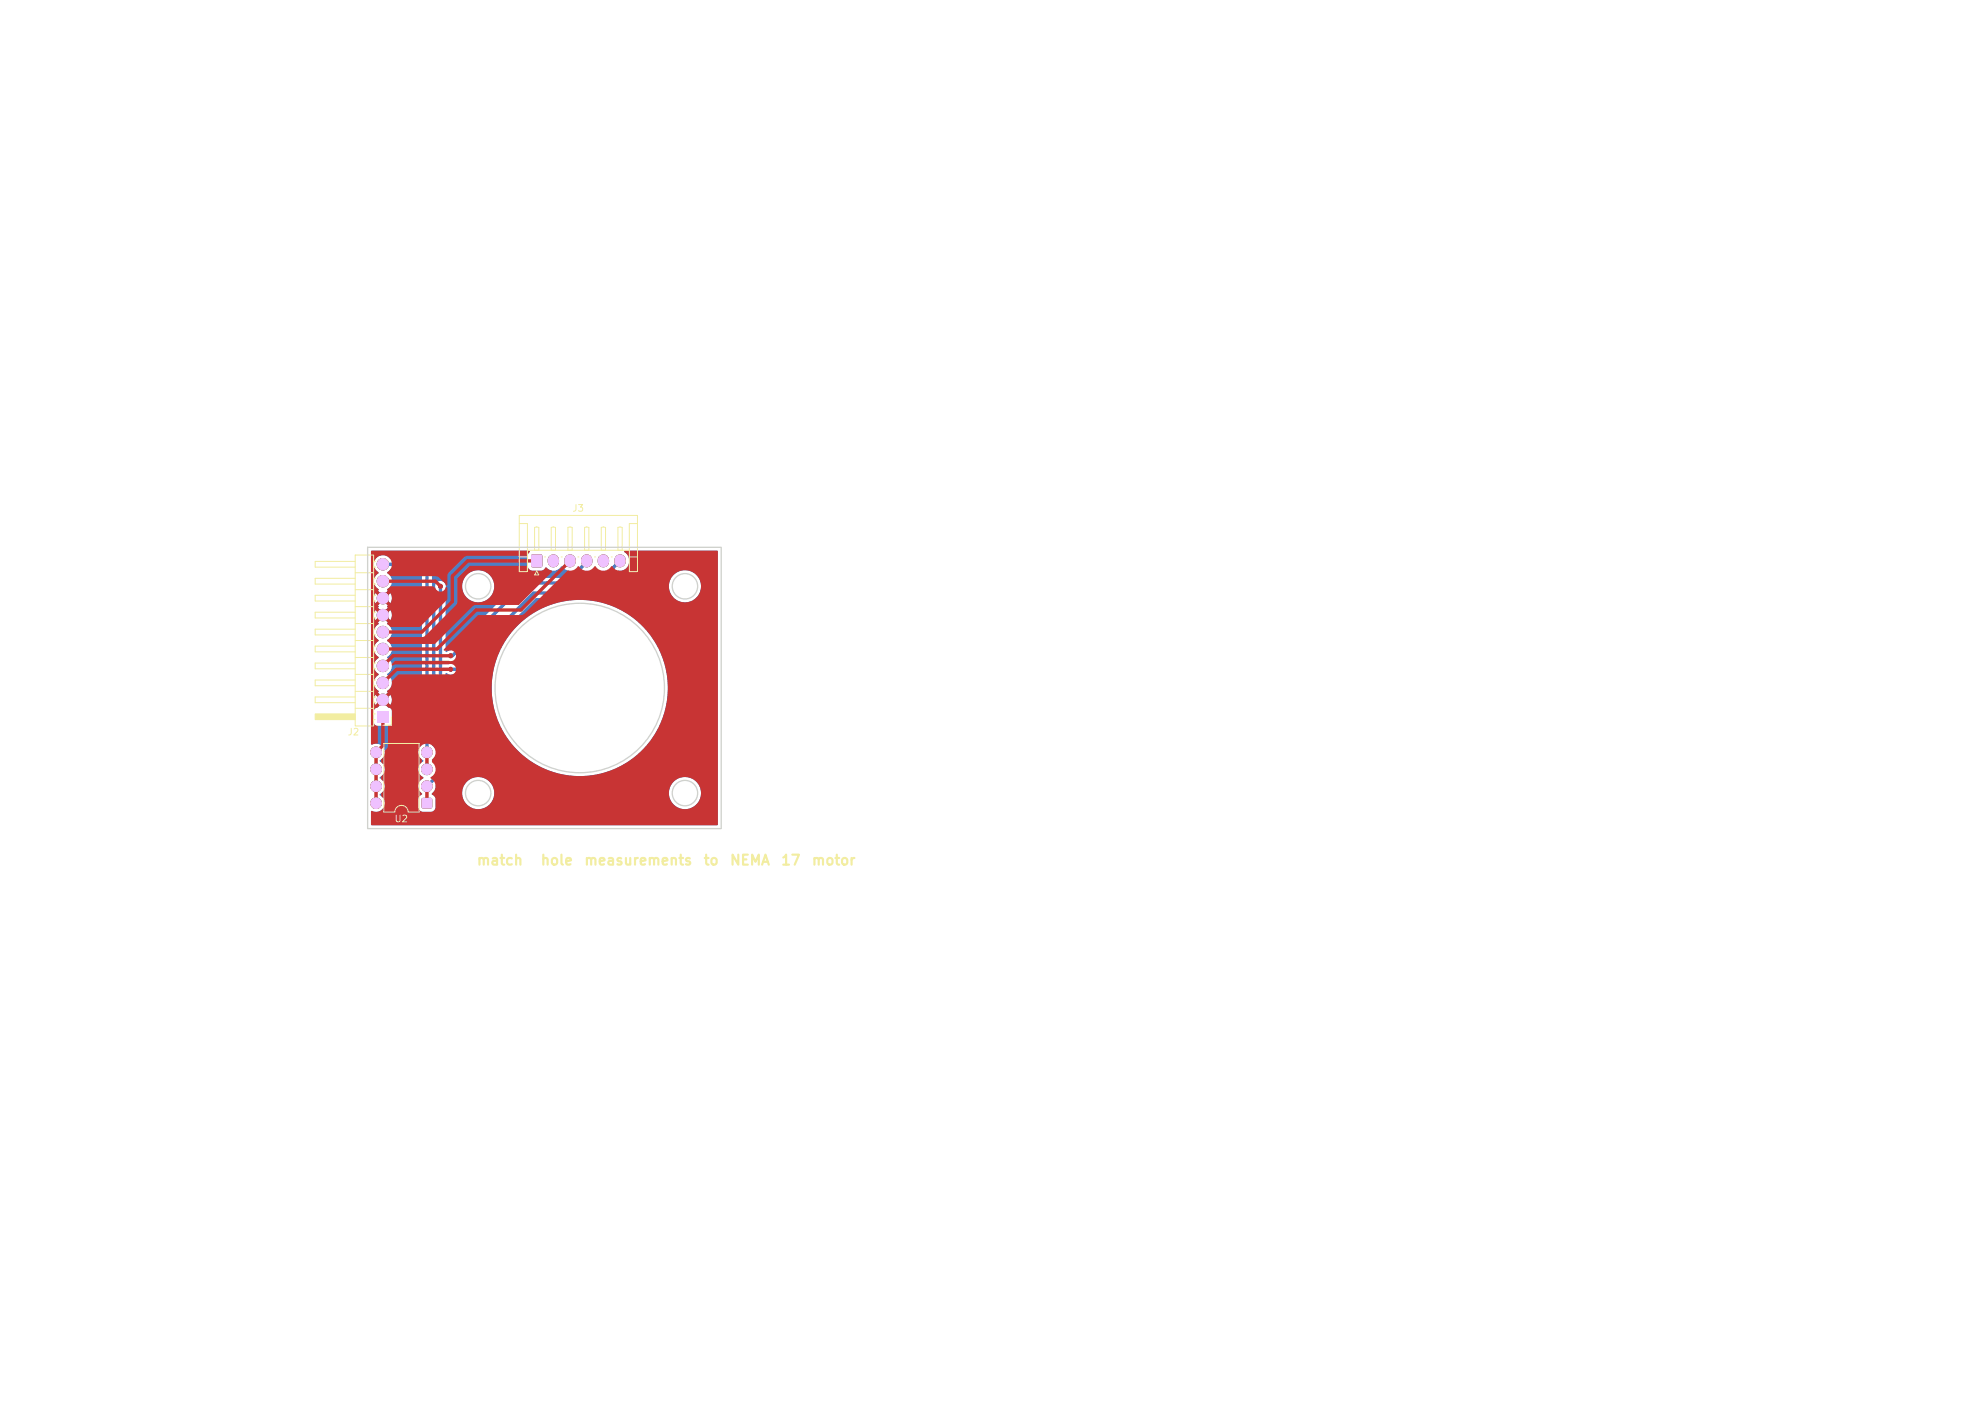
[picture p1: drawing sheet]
<svg xmlns="http://www.w3.org/2000/svg" width="297mm" height="210mm" viewBox="0 0 297 210" stroke-linecap="round" stroke-linejoin="round" font-family="sans-serif">
<defs><g id="words">
<g font-size="1.5" fill="#f2eda1">
<text x="71.4" y="130.1">match</text>
<text x="81" y="130.1">hole</text>
<text x="87.5" y="130.1">measurements</text>
<text x="105.4" y="130.1">to</text>
<text x="109.3" y="130.1">NEMA</text>
<text x="117" y="130.1">17</text>
<text x="121.6" y="130.1">motor</text>
</g>
<g font-size="1" fill="#f2eda1">
<text x="85.7" y="76.9">J3</text>
<text x="52" y="110.5">J2</text>
<text x="59.1" y="123.5">U2</text>
</g>
</g></defs>
<path d="M63.3 119.7h1.4v1.4h-1.4z" fill="#4d7fc4"/>
<g fill="#4d7fc4" stroke="#4d7fc4" stroke-width=".15">
<circle cx="64" cy="117.9" r=".8"/>
<circle cx="64" cy="115.3" r=".8"/>
<circle cx="64" cy="112.8" r=".8"/>
<circle cx="56.4" cy="112.8" r=".8"/>
<circle cx="56.4" cy="115.3" r=".8"/>
<circle cx="56.4" cy="117.9" r=".8"/>
<circle cx="56.4" cy="120.4" r=".8"/>
</g>
<path d="M79.7 83.2h1.5v1.8h-1.5z" fill="#4d7fc4"/>
<path d="M83 83.9v.3M85.5 83.9v.3M88 83.9v.3M90.5 83.9v.3M93 83.9v.3" fill="none" stroke="#4d7fc4" stroke-width="1.7"/>
<path d="M56.6 106.6h1.7v1.7h-1.7z" fill="#4d7fc4"/>
<g fill="#4d7fc4" stroke="#4d7fc4" stroke-width=".15">
<circle cx="57.4" cy="104.9" r=".85"/>
<circle cx="57.4" cy="102.4" r=".85"/>
<circle cx="57.4" cy="99.8" r=".85"/>
<circle cx="57.4" cy="97.3" r=".85"/>
<circle cx="57.4" cy="94.7" r=".85"/>
<circle cx="57.4" cy="92.2" r=".85"/>
<circle cx="57.4" cy="89.7" r=".85"/>
<circle cx="57.4" cy="87.1" r=".85"/>
<circle cx="57.4" cy="84.6" r=".85"/>
<circle cx="66" cy="87.9" r=".3"/>
<circle cx="67.6" cy="98.3" r=".3"/>
<circle cx="67.6" cy="100.3" r=".3"/>
<circle cx="75.2" cy="86.9" r=".3"/>
<circle cx="62.2" cy="96" r=".3"/>
</g>
<path d="M57.4 84.6h6.1l.5 .5v27.7M66 87.9v27.9l-2 2.1M88 84.1v.1l-3.2 3.2h-6.1l-10.9 10.9h-.2M93 84.1l-4.9 4.8h-8.1l-11.4 11.4h-1M64 112.8h.1" fill="none" stroke="#4d7fc4" stroke-width=".51"/>
<path d="M55.6 82.6l23.7-.1 .1 .2-.3 .5v1.6a.74 .74 0 0 0 .7 .7h1.4l.3-.1 .3-.3h.1a1.47 1.47 0 0 0 2.3-.2h.1a1.75 1.75 0 0 0 1.1 .7l-.9 1h-5.8l-.3 .1-10.8 10.8-.7 .3-.1-.2v-9.9h2.5v.3a2.41 2.41 0 0 0 3.6 1.9 2.41 2.41 0 0 0 0-4.1 2.41 2.41 0 0 0-3.6 1.9h-2.5a.81 .81 0 0 0-1-.6 .81 .81 0 0 0-.5 1.1v23.7l-.2 .2-.3-.4-.1-26.8-.7-.9-.4-.2h-5.1a1.38 1.38 0 0 0-2.1-.1 1.38 1.38 0 0 0 .4 2.2 1.48 1.48 0 0 0 0 2.5l-.2 .1 .7 .7-.4 .3-.7-.5a1.34 1.34 0 0 0 .1 1.4l.6-.6 .4 .3-.7 .7 .2 .1-.2 .2 .7 .6-.4 .4-.6-.7a1.33 1.33 0 0 0 0 1.6l.6-.7 .4 .4-.7 .6 .2 .2a1.43 1.43 0 0 0 0 2.5 1.48 1.48 0 0 0 0 2.6 1.48 1.48 0 0 0 0 2.5 1.48 1.48 0 0 0 0 2.5l-.2 .2 .7 .6-.4 .4-.7-.6a1.34 1.34 0 0 0 .1 1.5l.6-.7 .4 .4-.8 .7a.49 .49 0 0 0-.4 .4v1.9l.1 .2 .3 .2h1.8l.3-.2 .2-.3v-1.8a.58 .58 0 0 0-.6-.4l-.7-.7 .4-.4 .7 .6a1.34 1.34 0 0 0-.1-1.5l-.6 .7-.4-.4 .6-.7a.21 .21 0 0 1 0-.2 .21 .21 0 0 1 .2-.1 1.46 1.46 0 0 0-.3-2.3 1.48 1.48 0 0 0 0-2.6 1.48 1.48 0 0 0 0-2.5 1.48 1.48 0 0 0 0-2.5l.2-.2-.7-.6 .4-.4 .7 .6a1.34 1.34 0 0 0-.1-1.5l-.6 .7-.4-.4 .7-.6-.2-.2 .2-.1-.7-.7 .4-.3 .6 .6a1.33 1.33 0 0 0 0-1.5l-.6 .6-.4-.3 .7-.7-.1-.2a1.43 1.43 0 0 0-.1-2.5l.6-.5h4.5l.2 .2v26.1a1.43 1.43 0 0 0 .2 2.5 1.42 1.42 0 0 0-.8 1.2 1.42 1.42 0 0 0 .8 1.3 1.44 1.44 0 0 0-.2 2.4 1.01 1.01 0 0 0-.6 .8l.1 1.5 .2 .2 .4 .2h1.2l.4-.2 .3-.4v-1.3a1.06 1.06 0 0 0-.6-.8l.2-.3h4.4v.3a2.41 2.41 0 0 0 2.5 2.3 2.41 2.41 0 0 0 2.3-2.6h26.2v.3a2.41 2.41 0 0 0 3.6 1.9 2.41 2.41 0 0 0 0-4.1 2.41 2.41 0 0 0-3.6 1.9h-26.2v-.2a2.41 2.41 0 0 0-2.5-2 2.41 2.41 0 0 0-2.3 2.2h-4.4l.4-.5v-.6l1.3-1.3 .2-.4v-13.1h6.9a13.2 13.2 0 0 0 19.3 12 13.2 13.2 0 0 0 1.2-22.7 13.2 13.2 0 0 0-20.4 10l-.1 .7h-6.9v-1.8l.1-.1h.1a.81 .81 0 0 0 .9 .2h.8l.4-.2 11.2-11.2h7.9l.4-.2 1.8-1.8h9.9v.3a2.41 2.41 0 0 0 3.6 1.9 2.41 2.41 0 0 0 0-4.1 2.41 2.41 0 0 0-3.6 1.9h-9.9l2.2-2.1a1.51 1.51 0 0 0 1.7-1 1.51 1.51 0 0 0-.7-1.8v-.1l.1-.2 13.9 .1v41l-51.9 .1-.1-.1v-1.9a.37 .37 0 0 1 .6 0 1.34 1.34 0 0 0 1.4-1 1.34 1.34 0 0 0-.7-1.6 1.42 1.42 0 0 0 .8-1.2 1.42 1.42 0 0 0-.8-1.3 1.42 1.42 0 0 0 .8-1.3 1.42 1.42 0 0 0-.8-1.3 1.37 1.37 0 0 0 .6-1.8 1.37 1.37 0 0 0-1.8-.6z" fill="#4d7fc4"/>
<path d="M63.3 119.7h1.4v1.4h-1.4z" fill="#9afff8"/>
<g fill="#9afff8" stroke="#9afff8" stroke-width=".15">
<circle cx="64" cy="117.9" r=".8"/>
<circle cx="64" cy="115.3" r=".8"/>
<circle cx="64" cy="112.8" r=".8"/>
<circle cx="56.4" cy="112.8" r=".8"/>
<circle cx="56.4" cy="115.3" r=".8"/>
<circle cx="56.4" cy="117.9" r=".8"/>
<circle cx="56.4" cy="120.4" r=".8"/>
</g>
<path d="M79.7 83.2h1.5v1.8h-1.5z" fill="#9afff8"/>
<path d="M83 83.9v.3M85.5 83.9v.3M88 83.9v.3M90.5 83.9v.3M93 83.9v.3" fill="none" stroke="#9afff8" stroke-width="1.7"/>
<path d="M56.6 106.6h1.7v1.7h-1.7z" fill="#9afff8"/>
<g fill="#9afff8" stroke="#9afff8" stroke-width=".15">
<circle cx="57.4" cy="104.9" r=".85"/>
<circle cx="57.4" cy="102.4" r=".85"/>
<circle cx="57.4" cy="99.8" r=".85"/>
<circle cx="57.4" cy="97.3" r=".85"/>
<circle cx="57.4" cy="94.7" r=".85"/>
<circle cx="57.4" cy="92.2" r=".85"/>
<circle cx="57.4" cy="89.7" r=".85"/>
<circle cx="57.4" cy="87.1" r=".85"/>
<circle cx="57.4" cy="84.6" r=".85"/>
</g>
<path d="M63.3 119.7h1.4v1.4h-1.4z" fill="#c83434"/>
<g fill="#c83434" stroke="#c83434" stroke-width=".15">
<circle cx="64" cy="117.9" r=".8"/>
<circle cx="64" cy="115.3" r=".8"/>
<circle cx="64" cy="112.8" r=".8"/>
<circle cx="56.4" cy="112.8" r=".8"/>
<circle cx="56.4" cy="115.3" r=".8"/>
<circle cx="56.4" cy="117.9" r=".8"/>
<circle cx="56.4" cy="120.4" r=".8"/>
</g>
<path d="M79.7 83.2h1.5v1.8h-1.5z" fill="#c83434"/>
<path d="M83 83.9v.3M85.5 83.9v.3M88 83.9v.3M90.5 83.9v.3M93 83.9v.3" fill="none" stroke="#c83434" stroke-width="1.7"/>
<path d="M56.6 106.6h1.7v1.7h-1.7z" fill="#c83434"/>
<g fill="#c83434" stroke="#c83434" stroke-width=".15">
<circle cx="57.4" cy="104.9" r=".85"/>
<circle cx="57.4" cy="102.4" r=".85"/>
<circle cx="57.4" cy="99.8" r=".85"/>
<circle cx="57.4" cy="97.3" r=".85"/>
<circle cx="57.4" cy="94.7" r=".85"/>
<circle cx="57.4" cy="92.2" r=".85"/>
<circle cx="57.4" cy="89.7" r=".85"/>
<circle cx="57.4" cy="87.1" r=".85"/>
<circle cx="57.4" cy="84.6" r=".85"/>
<circle cx="66" cy="87.9" r=".3"/>
<circle cx="67.6" cy="98.3" r=".3"/>
<circle cx="67.6" cy="100.3" r=".3"/>
<circle cx="75.2" cy="86.9" r=".3"/>
<circle cx="62.2" cy="96" r=".3"/>
</g>
<path d="M57.4 87.1h7.9l.7 .8M67.6 98.3h-8.7l-1.5 1.5M80.5 84.6v-.5h-10.4l-2.3 2.3v3.8l-4.6 4.5h-5.8M85.3 84.1h.2l-7.4 7.3h-6.7l-5.9 5.9h-8.1M57.4 107.4v4.4l-1 1v7.6M64 112.8v2.5M64 117.9v2.5M67.6 100.3h-8.2l-2 2.1" fill="none" stroke="#c83434" stroke-width=".51"/>
<g fill="#c83434">
<path d="M58.8 99.5l.5-.4h8a.81 .81 0 0 0 1.1-.8 .81 .81 0 0 0-1.1-.8h-.7l-.1-.1 5.2-5.2h6.6l.3-.2 4.3-4.3h17.4a2.41 2.41 0 0 0 3.4 2.4 2.41 2.41 0 0 0 .5-4.1 2.41 2.41 0 0 0-3.9 1.5v.2h-17.4l2.2-2.2a1.66 1.66 0 0 0 1.6-.6 1.42 1.42 0 0 0 2.5 0h.1a1.38 1.38 0 0 0 2.4 0h.1a1.41 1.41 0 0 0 1.9 .4 1.41 1.41 0 0 0 .5-1.9l-.2-.3-.4-.4v-.1h14v41l-51.9 .1-.1-.1v-1.9l.2-.2a1.33 1.33 0 0 0 1.7-.4 1.33 1.33 0 0 0-.4-1.8l.1-.4a1.37 1.37 0 0 0-.1-2.2l.1-.3a1.37 1.37 0 0 0-.1-2.2l.1-.4a1.3 1.3 0 0 0 .5-1.1h5l.1 .6 .4 .6v.3a1.43 1.43 0 0 0 .3 2.4 1.43 1.43 0 0 0-.3 2.4v.1a.86 .86 0 0 0-.5 .7l.1 1.5 .2 .2 .4 .2h1.2l.4-.2 .3-.4v-1.3a.8 .8 0 0 0-.5-.7v-.2l.1-.2h4.4a2.41 2.41 0 0 0 2.4 2.6 2.41 2.41 0 0 0 2.4-2.6h26.2v.3a2.41 2.41 0 0 0 3.6 1.9 2.41 2.41 0 0 0 0-4.1 2.41 2.41 0 0 0-3.6 1.9h-26.2v-.2a2.41 2.41 0 0 0-2.5-2 2.41 2.41 0 0 0-2.3 2.2h-4.3a1.41 1.41 0 0 0-.5-2.1 1.42 1.42 0 0 0 .3-2.4v-.4a1.31 1.31 0 0 0-.2-2.2 1.31 1.31 0 0 0-1.9 1.1h-5l.5-.9v-3a.52 .52 0 0 0 .6-.5l-.1-2-.5-.2-.7-.7 .4-.4 .7 .6a1.34 1.34 0 0 0-.1-1.5l-.6 .7-.4-.4 .6-.7a.21 .21 0 0 1 0-.2 .21 .21 0 0 1 .2-.1l.4-.6h15a13.2 13.2 0 0 0 19.3 12 13.2 13.2 0 0 0 1.2-22.7 13.2 13.2 0 0 0-20.4 10l-.1 .7h-15v-.7l1.1-1h7.5a.81 .81 0 0 0 1.1-.8 .81 .81 0 0 0-1.1-.7h-7.9l-.5 .2-.1-.1z"/>
<path d="M55.6 82.6h23.8l-.4 .7h-9l-.3 .1-2.6 2.6-.1 1.8h-.1l-.3-.5-1.1-.9h-6.9l-.5-.4a.21 .21 0 0 1 0-.3 .21 .21 0 0 1 .2-.1 1.36 1.36 0 0 0 0-2 1.36 1.36 0 0 0-2 .2 1.36 1.36 0 0 0 .5 2v.1a1.48 1.48 0 0 0 0 2.5l-.2 .1 .7 .7-.4 .3-.6-.6a1.33 1.33 0 0 0 0 1.5l.6-.6 .4 .3-.7 .7a.16 .16 0 0 1 .2 .1 .16 .16 0 0 1-.2 .2l.7 .6-.4 .4-.6-.7a1.33 1.33 0 0 0 0 1.6l.6-.7 .4 .4-.7 .6 .2 .2a1.48 1.48 0 0 0 0 2.5 1.48 1.48 0 0 0 0 2.6 1.48 1.48 0 0 0 0 2.5 1.48 1.48 0 0 0 0 2.5l-.2 .2 .7 .6-.4 .4-.6-.7a1.33 1.33 0 0 0 0 1.6l.6-.7 .4 .4-.8 .7a.49 .49 0 0 0-.4 .4v1.8a.74 .74 0 0 0 .5 .6v2.5l-.9 .2-.1-.1z"/>
<path d="M58.1 95.9l.5-.4h4.7l.4-.2 4.7-4.6 .2-.5v-2.5h.7a2.41 2.41 0 0 0 3.4 2.4 2.41 2.41 0 0 0 .5-4.1 2.41 2.41 0 0 0-3.9 1.5v.2h-.7v-1l1.8-1.9 8.7 .1a.76 .76 0 0 0 .7 .6h1.4l.7-.4 .8 .5 .1 .1-5 5h-6.5l-.3 .1-5.8 5.7h-6.6l-.5-.4z"/>
<path d="M58.1 88.3l.5-.4h6.3l.4 .3a.86 .86 0 0 0 .9 .5 .86 .86 0 0 0 .7-.7l.2 .1-.1 1.8-4 4.1h-4.4l-.5-.5 .1-.2-.7-.6 .4-.4 .6 .7a1.33 1.33 0 0 0 0-1.6l-.6 .7-.4-.4 .7-.6a.16 .16 0 0 1-.2-.2 .16 .16 0 0 1 .2-.1l-.7-.7 .4-.3 .6 .6a1.33 1.33 0 0 0 0-1.5l-.6 .6-.4-.3 .7-.7z"/>
</g>
<path d="M63.3 119.7h1.4v1.4h-1.4z" fill="#efc1ff"/>
<g fill="#efc1ff" stroke="#efc1ff" stroke-width=".15">
<circle cx="64" cy="117.9" r=".8"/>
<circle cx="64" cy="115.3" r=".8"/>
<circle cx="64" cy="112.8" r=".8"/>
<circle cx="56.4" cy="112.8" r=".8"/>
<circle cx="56.4" cy="115.3" r=".8"/>
<circle cx="56.4" cy="117.9" r=".8"/>
<circle cx="56.4" cy="120.4" r=".8"/>
</g>
<path d="M79.7 83.2h1.5v1.8h-1.5z" fill="#efc1ff"/>
<path d="M83 83.9v.3M85.5 83.9v.3M88 83.9v.3M90.5 83.9v.3M93 83.9v.3" fill="none" stroke="#efc1ff" stroke-width="1.7"/>
<path d="M56.6 106.6h1.7v1.7h-1.7z" fill="#efc1ff"/>
<g fill="#efc1ff" stroke="#efc1ff" stroke-width=".15">
<circle cx="57.4" cy="104.9" r=".85"/>
<circle cx="57.4" cy="102.4" r=".85"/>
<circle cx="57.4" cy="99.8" r=".85"/>
<circle cx="57.4" cy="97.3" r=".85"/>
<circle cx="57.4" cy="94.7" r=".85"/>
<circle cx="57.4" cy="92.2" r=".85"/>
<circle cx="57.4" cy="89.7" r=".85"/>
<circle cx="57.4" cy="87.1" r=".85"/>
<circle cx="57.4" cy="84.6" r=".85"/>
</g>
<g fill="none" stroke="#f2eda1" stroke-width=".15">
<path d="M77.9 78.5h1.2v7.2h-1.2v-8.4h17.7v8.4h-1.2v-7.2h1.2M53.3 83.2h2.7v25.6h-2.7zM53.3 84.2h-6v.8h6M53.3 86.7h-6v.9h6M53.3 89.2h-6v.9h6M53.3 91.8h-6v.8h6M53.3 94.3h-6v.9h6M53.3 96.9h-6v.8h6M53.3 99.4h-6v.9h6M53.3 85.9h2.7M53.3 88.4h2.7M53.3 90.9h2.7"/>
<path d="M53.3 93.5h2.7M53.3 96h2.7M53.3 98.6h2.7M56 84.2h.3M56 86.7h.3M56 89.2h.3M56 91.8h.3M56 94.3h.3M56 96.9h.3M56 99.4h.3M56 85h.3M56 87.6h.3"/>
<path d="M56 90.1h.3M56 92.6h.3M56 95.2h.3M56 97.7h.3M77.9 83.5h1.2M79.1 82.5h15.3M80.1 82.5v-3.4l.4-.1 .3 .1v3.4M80.5 85.6l.3 .6h-.6zM81.6 83.5h.2M82.6 82.5v-3.4l.4-.1 .3 .1v3.4M84.1 83.5h.2M85.1 82.5v-3.4l.4-.1 .3 .1v3.4"/>
<path d="M86.6 83.5h.2M87.6 82.5v-3.4l.4-.1 .3 .1v3.4M89.1 83.5h.2M90.1 82.5v-3.4l.4-.1 .3 .1v3.4M91.6 83.5h.2M92.6 82.5v-3.4l.4-.1 .3 .1v3.4M94.4 83.5h1.2M53.3 101.9h-6v.9h6M53.3 104.5h-6v.8h6M53.3 101.1h2.7M53.3 103.6h2.7M53.3 106.2h2.7"/>
<path d="M56 101.9h.3M56 104.5h.3M56 100.3h.3M56 102.8h.3M56 105.3h.3M56 107h.2M56 107.9h.2M57.5 111.4h5.3v10.3h-1.6a1 1 0 0 0-1-1 1 1 0 0 0-1 1h-1.7zM58.7 107.4v1.3h-1.3"/>
</g>
<path d="M47.3 107h6v.9h-6z" fill="#f2eda1" stroke="#f2eda1" stroke-width=".15"/>
<g fill="none" stroke="#d0d2cd" stroke-width=".2">
<path d="M55.1 82h53v42.2h-53z"/>
<circle cx="71.7" cy="87.9" r="1.9"/>
<circle cx="102.7" cy="87.9" r="1.9"/>
<circle cx="71.7" cy="118.9" r="1.9"/>
<circle cx="86.9" cy="103.1" r="12.7"/>
<circle cx="102.7" cy="118.9" r="1.9"/>
</g>
<use href="#words"/>
</svg>
